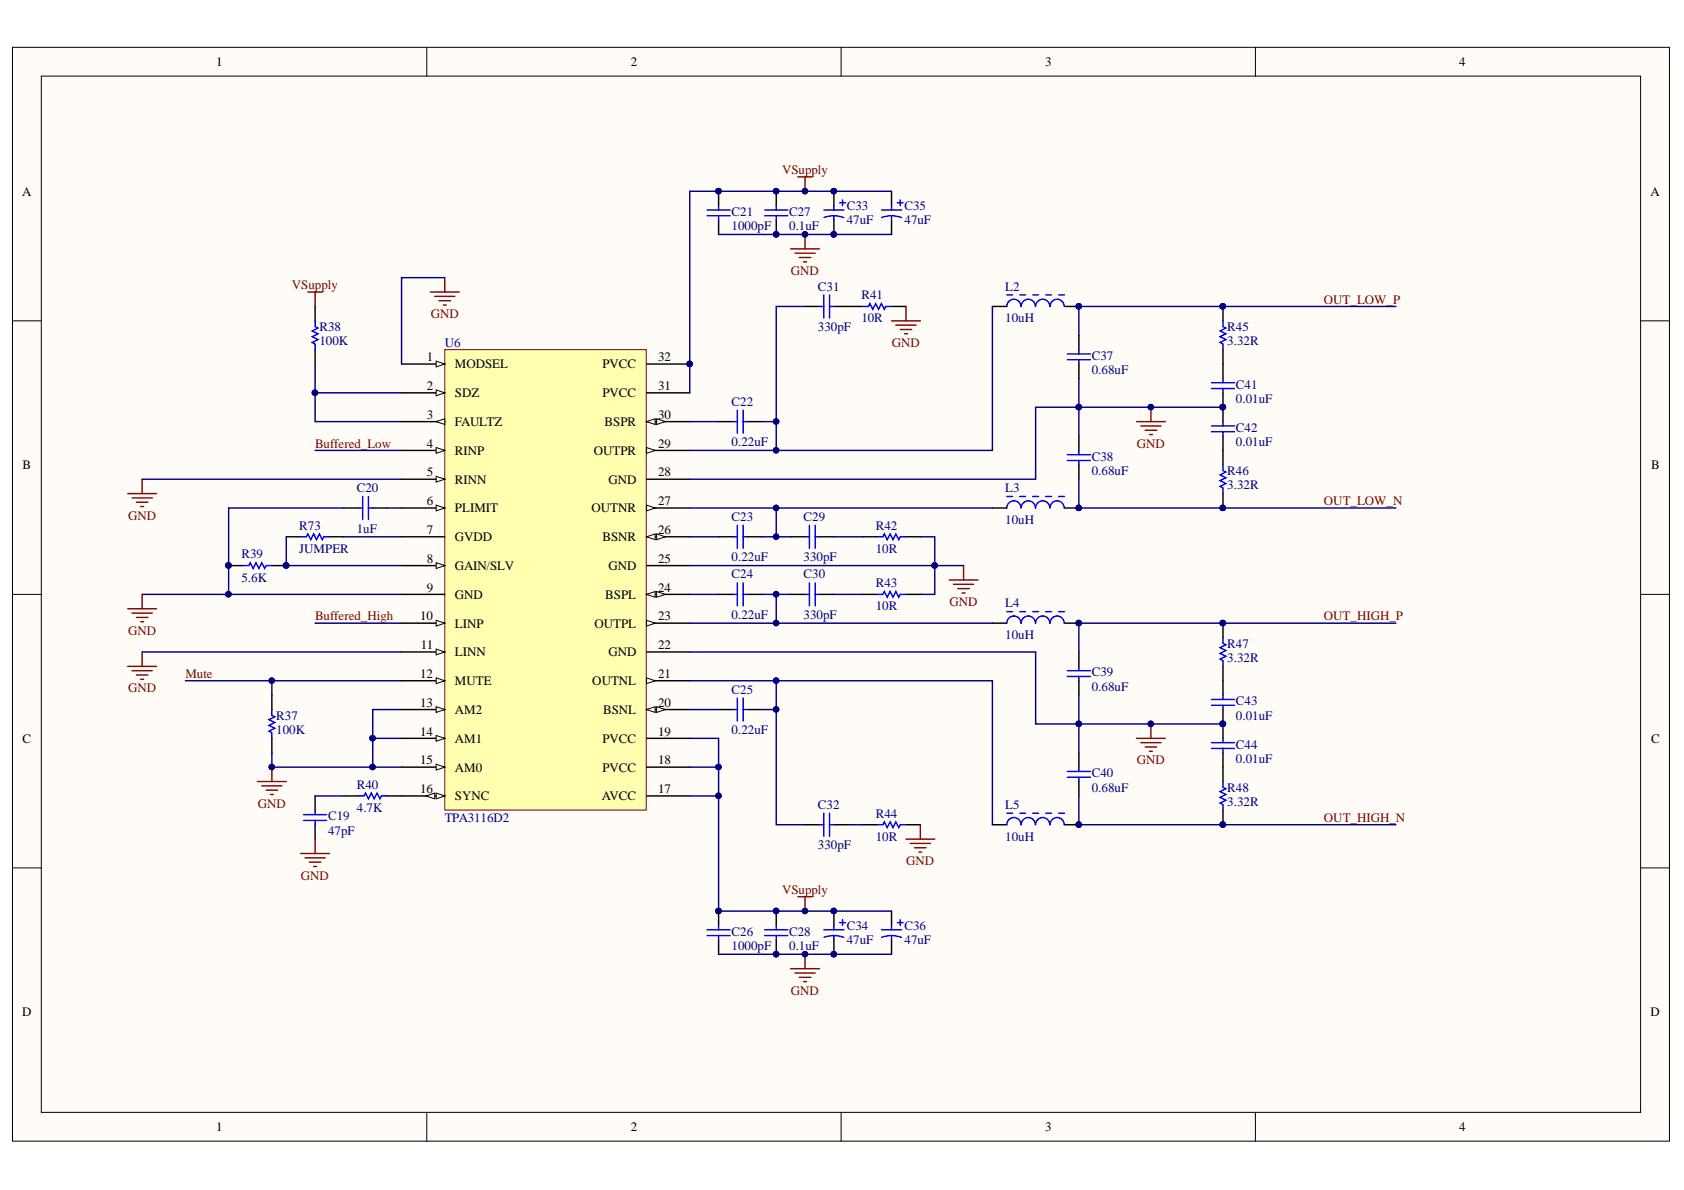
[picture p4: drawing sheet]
<svg xmlns="http://www.w3.org/2000/svg" width="297mm" height="210mm" viewBox="0 0 297 210" stroke-linecap="round" stroke-linejoin="round" font-family="sans-serif">
<defs><g id="words">
<g font-size="2.3">
<text x="38.2" y="11.7">1</text>
<text x="111.2" y="11.7">2</text>
<text x="184.3" y="11.7">3</text>
<text x="257.4" y="11.7">4</text>
<text x="3.9" y="34.5">A</text>
<text x="291.1" y="34.5">A</text>
<text x="75.3" y="63.7">1</text>
<text x="80.2" y="65">MODSEL</text>
<text x="106.3" y="65">PVCC</text>
<text x="116.1" y="63.7">32</text>
<text x="75.3" y="68.8">2</text>
<text x="80.2" y="70.1">SDZ</text>
<text x="106.3" y="70.1">PVCC</text>
<text x="116.1" y="68.8">31</text>
<text x="75.3" y="73.9">3</text>
<text x="80.2" y="75.1">FAULTZ</text>
<text x="106.6" y="75.1">BSPR</text>
<text x="116.1" y="73.9">30</text>
<text x="4" y="82.8">B</text>
<text x="75.3" y="79">4</text>
<text x="80.2" y="80.2">RINP</text>
<text x="104.7" y="80.2">OUTPR</text>
<text x="116.1" y="79">29</text>
<text x="291.2" y="82.8">B</text>
<text x="75.3" y="84">5</text>
<text x="75.3" y="89.1">6</text>
<text x="80.2" y="85.3">RINN</text>
<text x="107.3" y="85.3">GND</text>
<text x="116.1" y="89.1">27</text>
<text x="116.1" y="84">28</text>
<text x="75.3" y="94.2">7</text>
<text x="80.2" y="90.4">PLIMIT</text>
<text x="80.2" y="95.4">GVDD</text>
<text x="104.4" y="90.4">OUTNR</text>
<text x="106.3" y="95.4">BSNR</text>
<text x="116.1" y="94.2">26</text>
<text x="75.3" y="99.3">8</text>
<text x="80.2" y="100.5">GAIN/SLV</text>
<text x="107.3" y="100.5">GND</text>
<text x="116.1" y="99.3">25</text>
<text x="75.3" y="104.4">9</text>
<text x="80.2" y="105.6">GND</text>
<text x="106.8" y="105.6">BSPL</text>
<text x="116.1" y="104.4">24</text>
<text x="74.1" y="109.4">10</text>
<text x="80.2" y="110.7">LINP</text>
<text x="104.9" y="110.7">OUTPL</text>
<text x="116.1" y="109.4">23</text>
<text x="74.1" y="119.6">12</text>
<text x="74.2" y="114.5">11</text>
<text x="80.2" y="115.8">LINN</text>
<text x="107.3" y="115.8">GND</text>
<text x="116.1" y="119.6">21</text>
<text x="116.1" y="114.5">22</text>
<text x="74.1" y="124.6">13</text>
<text x="80.2" y="120.8">MUTE</text>
<text x="80.2" y="125.9">AM2</text>
<text x="104.5" y="120.8">OUTNL</text>
<text x="106.4" y="125.9">BSNL</text>
<text x="116.1" y="124.6">20</text>
<text x="4" y="131">C</text>
<text x="74.1" y="129.8">14</text>
<text x="80.2" y="131">AM1</text>
<text x="106.3" y="131">PVCC</text>
<text x="116.1" y="129.8">19</text>
<text x="291.2" y="131">C</text>
<text x="74.1" y="134.8">15</text>
<text x="80.2" y="136.1">AM0</text>
<text x="106.3" y="136.1">PVCC</text>
<text x="116.1" y="134.8">18</text>
<text x="74.1" y="139.9">16</text>
<text x="80.2" y="141.2">SYNC</text>
<text x="106.2" y="141.2">AVCC</text>
<text x="116.1" y="139.9">17</text>
<text x="3.9" y="179.2">D</text>
<text x="291.1" y="179.2">D</text>
<text x="38.2" y="199.6">1</text>
<text x="111.2" y="199.6">2</text>
<text x="184.3" y="199.6">3</text>
<text x="257.4" y="199.6">4</text>
</g>
<g font-size="2.3" fill="#800000">
<text x="137.9" y="30.7">VSupply</text>
<text x="51.5" y="51">VSupply</text>
<text x="139.5" y="48.5">GND</text>
<text x="233.5" y="53.6">OUT_LOW_P</text>
<text x="76" y="56.1">GND</text>
<text x="157.3" y="61.2">GND</text>
<text x="55.6" y="79">Buffered_Low</text>
<text x="200.5" y="79">GND</text>
<text x="233.5" y="89.1">OUT_LOW_N</text>
<text x="22.6" y="91.6">GND</text>
<text x="167.5" y="106.9">GND</text>
<text x="22.6" y="112">GND</text>
<text x="55.6" y="109.4">Buffered_High</text>
<text x="233.5" y="109.4">OUT_HIGH_P</text>
<text x="32.7" y="119.6">Mute</text>
<text x="22.6" y="122.1">GND</text>
<text x="200.5" y="134.8">GND</text>
<text x="45.5" y="142.4">GND</text>
<text x="233.5" y="145">OUT_HIGH_N</text>
<text x="53.1" y="155.2">GND</text>
<text x="159.8" y="152.6">GND</text>
<text x="137.9" y="157.7">VSupply</text>
<text x="139.5" y="175.4">GND</text>
</g>
<g font-size="2.3" fill="#000080">
<text x="129.1" y="38.1">C21</text>
<text x="129.1" y="40.6">1000pF</text>
<text x="139.2" y="38.1">C27</text>
<text x="139.2" y="40.6">0.1uF</text>
<text x="149.4" y="37.1">C33</text>
<text x="149.4" y="39.6">47uF</text>
<text x="159.6" y="37.1">C35</text>
<text x="159.6" y="39.6">47uF</text>
<text x="144.3" y="51.3">C31</text>
<text x="151.9" y="52.8">R41</text>
<text x="177.3" y="51.3">L2</text>
<text x="56.3" y="58.4">R38</text>
<text x="144.3" y="58.4">330pF</text>
<text x="151.9" y="56.9">10R</text>
<text x="177.3" y="56.9">10uH</text>
<text x="216.5" y="58.4">R45</text>
<text x="56.3" y="60.9">100K</text>
<text x="78.5" y="61.2">U6</text>
<text x="192.6" y="63.5">C37</text>
<text x="192.6" y="66">0.68uF</text>
<text x="216.5" y="60.9">3.32R</text>
<text x="129.1" y="71.6">C22</text>
<text x="218" y="68.5">C41</text>
<text x="218" y="71.1">0.01uF</text>
<text x="218" y="76.2">C42</text>
<text x="129.1" y="78.7">0.22uF</text>
<text x="192.6" y="81.3">C38</text>
<text x="192.6" y="83.8">0.68uF</text>
<text x="216.5" y="83.8">R46</text>
<text x="218" y="78.7">0.01uF</text>
<text x="62.9" y="86.8">C20</text>
<text x="177.3" y="86.8">L3</text>
<text x="216.5" y="86.3">3.32R</text>
<text x="52.8" y="93.4">R73</text>
<text x="62.9" y="93.9">1uF</text>
<text x="129.1" y="91.9">C23</text>
<text x="141.7" y="91.9">C29</text>
<text x="154.5" y="93.4">R42</text>
<text x="177.3" y="92.4">10uH</text>
<text x="42.6" y="98.5">R39</text>
<text x="52.8" y="97.5">JUMPER</text>
<text x="129.1" y="99">0.22uF</text>
<text x="141.7" y="99">330pF</text>
<text x="154.5" y="97.5">10R</text>
<text x="42.6" y="102.6">5.6K</text>
<text x="129.1" y="102">C24</text>
<text x="141.7" y="102">C30</text>
<text x="154.5" y="103.6">R43</text>
<text x="154.5" y="107.7">10R</text>
<text x="177.3" y="107.2">L4</text>
<text x="129.1" y="109.2">0.22uF</text>
<text x="141.7" y="109.2">330pF</text>
<text x="177.3" y="112.7">10uH</text>
<text x="192.6" y="119.3">C39</text>
<text x="216.5" y="114.3">R47</text>
<text x="216.5" y="116.8">3.32R</text>
<text x="129.1" y="122.4">C25</text>
<text x="192.6" y="121.9">0.68uF</text>
<text x="218" y="124.4">C43</text>
<text x="48.7" y="126.9">R37</text>
<text x="48.7" y="129.5">100K</text>
<text x="129.1" y="129.5">0.22uF</text>
<text x="218" y="126.9">0.01uF</text>
<text x="192.6" y="137.1">C40</text>
<text x="218" y="132">C44</text>
<text x="218" y="134.6">0.01uF</text>
<text x="62.9" y="139.1">R40</text>
<text x="62.9" y="143.2">4.7K</text>
<text x="144.3" y="142.7">C32</text>
<text x="177.3" y="142.7">L5</text>
<text x="192.6" y="139.6">0.68uF</text>
<text x="216.5" y="139.6">R48</text>
<text x="216.5" y="142.2">3.32R</text>
<text x="57.9" y="144.7">C19</text>
<text x="57.9" y="147.3">47pF</text>
<text x="78.5" y="145">TPA3116D2</text>
<text x="144.3" y="149.8">330pF</text>
<text x="154.5" y="144.2">R44</text>
<text x="154.5" y="148.3">10R</text>
<text x="177.3" y="148.3">10uH</text>
<text x="129.1" y="165">C26</text>
<text x="129.1" y="167.6">1000pF</text>
<text x="139.2" y="165">C28</text>
<text x="139.2" y="167.6">0.1uF</text>
<text x="149.4" y="164">C34</text>
<text x="149.4" y="166.6">47uF</text>
<text x="159.6" y="164">C36</text>
<text x="159.6" y="166.6">47uF</text>
</g>
</g></defs>
<g fill="#fffcf8" stroke="#000" stroke-width=".18">
<path d="M2.2 8.3h292.3v193h-292.3z"/>
<path d="M7.3 13.4h282.1v182.8h-282.1z"/>
</g>
<path d="M75.3 8.3v5.1M148.4 8.3v5.1M221.4 8.3v5.1M2.2 56.6h5.1M289.4 56.6h5.1M2.2 104.8h5.1M289.4 104.8h5.1M2.2 153.1h5.1M289.4 153.1h5.1M75.3 196.3v5M148.4 196.3v5M221.4 196.3v5" fill="none" stroke="#000" stroke-width=".18"/>
<path d="M78.5 61.7h35.5v81.2h-35.5z" fill="#ffffb0" stroke="#800000" stroke-width=".18"/>
<path d="M70.8 64.2h7.7" fill="none" stroke="#000" stroke-width=".25"/>
<path d="M76.9 63.7l1.6 .5-1.6 .5z" fill="#fffcf8"/>
<path d="M76.9 63.7l1.6 .5-1.6 .5z" fill="none" stroke="#000" stroke-width=".18"/>
<path d="M70.8 69.3h7.7" fill="none" stroke="#000" stroke-width=".25"/>
<path d="M76.9 68.8l1.6 .5-1.6 .5z" fill="#fffcf8"/>
<path d="M76.9 68.8l1.6 .5-1.6 .5z" fill="none" stroke="#000" stroke-width=".18"/>
<path d="M70.8 74.4h7.7" fill="none" stroke="#000" stroke-width=".25"/>
<path d="M76.9 74.4l1.6-.5v1z" fill="#fffcf8"/>
<path d="M76.9 74.4l1.6-.5v1z" fill="none" stroke="#000" stroke-width=".18"/>
<path d="M70.8 79.4h7.7" fill="none" stroke="#000" stroke-width=".25"/>
<path d="M76.9 78.9l1.6 .5-1.6 .6z" fill="#fffcf8"/>
<path d="M76.9 78.9l1.6 .5-1.6 .6z" fill="none" stroke="#000" stroke-width=".18"/>
<path d="M70.8 84.5h7.7" fill="none" stroke="#000" stroke-width=".25"/>
<path d="M76.9 84l1.6 .5-1.6 .5z" fill="#fffcf8"/>
<path d="M76.9 84l1.6 .5-1.6 .5z" fill="none" stroke="#000" stroke-width=".18"/>
<path d="M70.8 89.6h7.7" fill="none" stroke="#000" stroke-width=".25"/>
<path d="M76.9 89.1l1.6 .5-1.6 .5z" fill="#fffcf8"/>
<path d="M76.9 89.1l1.6 .5-1.6 .5z" fill="none" stroke="#000" stroke-width=".18"/>
<path d="M70.8 94.7h7.7M70.8 99.8h7.7" fill="none" stroke="#000" stroke-width=".25"/>
<path d="M76.9 99.3l1.6 .5-1.6 .5z" fill="#fffcf8"/>
<path d="M76.9 99.3l1.6 .5-1.6 .5z" fill="none" stroke="#000" stroke-width=".18"/>
<path d="M70.8 104.8h7.7M70.8 109.9h7.7" fill="none" stroke="#000" stroke-width=".25"/>
<path d="M76.9 109.4l1.6 .5-1.6 .5z" fill="#fffcf8"/>
<path d="M76.9 109.4l1.6 .5-1.6 .5z" fill="none" stroke="#000" stroke-width=".18"/>
<path d="M70.8 115h7.7" fill="none" stroke="#000" stroke-width=".25"/>
<path d="M76.9 114.5l1.6 .5-1.6 .5z" fill="#fffcf8"/>
<path d="M76.9 114.5l1.6 .5-1.6 .5z" fill="none" stroke="#000" stroke-width=".18"/>
<path d="M70.8 120.1h7.7" fill="none" stroke="#000" stroke-width=".25"/>
<path d="M76.9 119.6l1.6 .5-1.6 .5z" fill="#fffcf8"/>
<path d="M76.9 119.6l1.6 .5-1.6 .5z" fill="none" stroke="#000" stroke-width=".18"/>
<path d="M70.8 125.2h7.7" fill="none" stroke="#000" stroke-width=".25"/>
<path d="M76.9 124.7l1.6 .5-1.6 .5z" fill="#fffcf8"/>
<path d="M76.9 124.7l1.6 .5-1.6 .5z" fill="none" stroke="#000" stroke-width=".18"/>
<path d="M70.8 130.2h7.7" fill="none" stroke="#000" stroke-width=".25"/>
<path d="M76.9 129.7l1.6 .5-1.6 .5z" fill="#fffcf8"/>
<path d="M76.9 129.7l1.6 .5-1.6 .5z" fill="none" stroke="#000" stroke-width=".18"/>
<path d="M70.8 135.3h7.7" fill="none" stroke="#000" stroke-width=".25"/>
<path d="M76.9 134.8l1.6 .5-1.6 .5z" fill="#fffcf8"/>
<path d="M76.9 134.8l1.6 .5-1.6 .5z" fill="none" stroke="#000" stroke-width=".18"/>
<path d="M70.8 140.4h7.7" fill="none" stroke="#000" stroke-width=".25"/>
<path d="M76.9 139.9l1.6 .5-1.6 .5z" fill="#fffcf8"/>
<path d="M76.9 139.9l1.6 .5-1.6 .5z" fill="none" stroke="#000" stroke-width=".18"/>
<path d="M75.2 140.4l1.5-.5v1z" fill="#fffcf8"/>
<path d="M75.2 140.4l1.5-.5v1z" fill="none" stroke="#000" stroke-width=".18"/>
<path d="M114 135.3h7.7M114 130.2h7.7M114 125.2h7.7M114 140.4h7.7" fill="none" stroke="#000" stroke-width=".25"/>
<path d="M114 125.2l1.6-.5v1z" fill="#fffcf8"/>
<path d="M114 125.2l1.6-.5v1z" fill="none" stroke="#000" stroke-width=".18"/>
<path d="M115.8 124.7l1.5 .5-1.5 .5z" fill="#fffcf8"/>
<path d="M115.8 124.7l1.5 .5-1.5 .5z" fill="none" stroke="#000" stroke-width=".18"/>
<path d="M114 120.1h7.7" fill="none" stroke="#000" stroke-width=".25"/>
<path d="M114 119.6l1.6 .5-1.6 .5z" fill="#fffcf8"/>
<path d="M114 119.6l1.6 .5-1.6 .5z" fill="none" stroke="#000" stroke-width=".18"/>
<path d="M114 115h7.7M114 109.9h7.7" fill="none" stroke="#000" stroke-width=".25"/>
<path d="M114 109.4l1.6 .5-1.6 .5z" fill="#fffcf8"/>
<path d="M114 109.4l1.6 .5-1.6 .5z" fill="none" stroke="#000" stroke-width=".18"/>
<path d="M114 104.8h7.7" fill="none" stroke="#000" stroke-width=".25"/>
<path d="M114 104.8l1.6-.5v1.1z" fill="#fffcf8"/>
<path d="M114 104.8l1.6-.5v1.1z" fill="none" stroke="#000" stroke-width=".18"/>
<path d="M115.8 104.3l1.5 .5-1.5 .6z" fill="#fffcf8"/>
<path d="M115.8 104.3l1.5 .5-1.5 .6z" fill="none" stroke="#000" stroke-width=".18"/>
<path d="M114 99.8h7.7M114 94.7h7.7" fill="none" stroke="#000" stroke-width=".25"/>
<path d="M114 94.7l1.6-.5v1z" fill="#fffcf8"/>
<path d="M114 94.7l1.6-.5v1z" fill="none" stroke="#000" stroke-width=".18"/>
<path d="M115.8 94.2l1.5 .5-1.5 .5z" fill="#fffcf8"/>
<path d="M115.8 94.2l1.5 .5-1.5 .5z" fill="none" stroke="#000" stroke-width=".18"/>
<path d="M114 89.6h7.7" fill="none" stroke="#000" stroke-width=".25"/>
<path d="M114 89.1l1.6 .5-1.6 .5z" fill="#fffcf8"/>
<path d="M114 89.1l1.6 .5-1.6 .5z" fill="none" stroke="#000" stroke-width=".18"/>
<path d="M114 79.4h7.7M114 84.5h7.7" fill="none" stroke="#000" stroke-width=".25"/>
<path d="M114 78.9l1.6 .5-1.6 .6z" fill="#fffcf8"/>
<path d="M114 78.9l1.6 .5-1.6 .6z" fill="none" stroke="#000" stroke-width=".18"/>
<path d="M114 74.4h7.7" fill="none" stroke="#000" stroke-width=".25"/>
<path d="M114 74.4l1.6-.5v1z" fill="#fffcf8"/>
<path d="M114 74.4l1.6-.5v1z" fill="none" stroke="#000" stroke-width=".18"/>
<path d="M115.8 73.9l1.5 .5-1.5 .5z" fill="#fffcf8"/>
<path d="M115.8 73.9l1.5 .5-1.5 .5z" fill="none" stroke="#000" stroke-width=".18"/>
<g fill="none" stroke="#000" stroke-width=".25">
<path d="M126.8 33.7v2.6M126.8 38.8v2.6M136.9 33.7v2.6M136.9 38.8v2.6M147.1 33.7v2.6M147.1 38.8v2.6M157.3 33.7v2.6M157.3 38.8v2.6M55.6 54.1v2.5M142 54.1h2.5M147.1 54.1h5.1M157.3 54.1h2.5"/>
<path d="M175 54.1h2.6M187.8 54.1h2.5M190.3 59.1v2.6M215.7 54.1v2.5M55.6 61.7v2.5M114 69.3h7.7M114 64.2h7.7M126.8 74.4h2.5M131.8 74.4h2.6M190.3 64.2v2.6M190.3 76.9v2.5M215.7 61.7v5.1"/>
<path d="M215.7 69.3v5.1M215.7 76.9v5.1M40.3 99.8h2.6M48 99.8h2.5M50.5 94.7h2.5M58.1 94.7h2.6M60.7 89.6h2.5M65.7 89.6h2.6M126.8 94.7h2.5M131.8 94.7h2.6M139.5 94.7h2.5M144.5 94.7h2.6"/>
<path d="M152.2 94.7h2.5M159.8 94.7h2.5M175 89.6h2.6M187.8 89.6h2.5M190.3 82v2.5M215.7 87.1v2.5M126.8 104.8h2.5M131.8 104.8h2.6M139.5 104.8h2.5M144.5 104.8h2.6M152.2 104.8h2.5M159.8 104.8h2.5"/>
<path d="M175 109.9h2.6M187.8 109.9h2.5M190.3 115v2.5M215.7 109.9v2.6M215.7 117.5v5.1M48 122.6v2.6M48 130.2v2.6M126.8 125.2h2.5M131.8 125.2h2.6M190.3 120.1v2.5M190.3 132.8v2.5M190.3 137.9v2.5"/>
<path d="M215.7 125.2v5M215.7 132.8v5.1M55.6 140.4v2.5M55.6 145.5v2.5M60.7 140.4h2.5M68.3 140.4h2.5M142 145.5h2.5M147.1 145.5h2.5M152.2 145.5h2.5M159.8 145.5h2.5M175 145.5h2.6M187.8 145.5h2.5"/>
<path d="M215.7 142.9v2.6M126.8 160.7v2.5M126.8 165.8v2.5M136.9 160.7v2.5M136.9 165.8v2.5M147.1 160.7v2.5M147.1 165.8v2.5M157.3 160.7v2.5M157.3 165.8v2.5"/>
</g>
<g fill="#000080" stroke="#000080" stroke-width=".18">
<circle cx="121.6" cy="64.2" r=".48"/>
<circle cx="142" cy="41.3" r=".48"/>
<circle cx="55.5" cy="69.3" r=".49"/>
<circle cx="40.3" cy="99.7" r=".49"/>
<circle cx="50.5" cy="99.7" r=".49"/>
<circle cx="47.9" cy="135.3" r=".48"/>
<circle cx="47.9" cy="120.1" r=".48"/>
<circle cx="65.7" cy="130.2" r=".49"/>
<circle cx="65.7" cy="135.3" r=".49"/>
<circle cx="126.7" cy="33.7" r=".48"/>
<circle cx="136.9" cy="41.3" r=".48"/>
<circle cx="136.9" cy="33.7" r=".48"/>
<circle cx="147.1" cy="33.7" r=".48"/>
<circle cx="147.1" cy="41.3" r=".48"/>
<circle cx="142" cy="33.7" r=".48"/>
<circle cx="136.9" cy="94.7" r=".48"/>
<circle cx="136.9" cy="104.8" r=".48"/>
<circle cx="136.9" cy="125.1" r=".48"/>
<circle cx="136.9" cy="74.3" r=".48"/>
<circle cx="190.3" cy="54" r=".48"/>
<circle cx="190.3" cy="89.6" r=".48"/>
<circle cx="190.3" cy="109.9" r=".48"/>
<circle cx="190.3" cy="145.4" r=".48"/>
<circle cx="215.7" cy="54" r=".49"/>
<circle cx="215.7" cy="109.9" r=".49"/>
<circle cx="215.7" cy="89.6" r=".49"/>
<circle cx="215.7" cy="145.4" r=".49"/>
<circle cx="215.7" cy="71.8" r=".49"/>
<circle cx="215.7" cy="127.7" r=".49"/>
<circle cx="136.9" cy="120.1" r=".48"/>
<circle cx="136.9" cy="79.4" r=".48"/>
<circle cx="136.9" cy="89.6" r=".48"/>
<circle cx="136.9" cy="109.9" r=".48"/>
<circle cx="164.9" cy="99.7" r=".48"/>
<circle cx="203" cy="71.8" r=".48"/>
<circle cx="203" cy="127.7" r=".48"/>
<circle cx="142" cy="168.3" r=".48"/>
<circle cx="126.7" cy="160.7" r=".48"/>
<circle cx="136.9" cy="168.3" r=".48"/>
<circle cx="136.9" cy="160.7" r=".48"/>
<circle cx="147.1" cy="160.7" r=".48"/>
<circle cx="147.1" cy="168.3" r=".48"/>
<circle cx="142" cy="160.7" r=".48"/>
<circle cx="126.7" cy="135.3" r=".48"/>
<circle cx="190.3" cy="71.8" r=".48"/>
<circle cx="190.3" cy="127.7" r=".48"/>
<circle cx="126.7" cy="140.4" r=".48"/>
<circle cx="40.3" cy="104.8" r=".49"/>
</g>
<g fill="none" stroke="#800000" stroke-width=".25">
<path d="M140.7 31.2h2.6M142 31.2v2.5M54.3 51.5h2.6M55.6 51.5v2.6M75.9 51.5h5.1M76.7 52.3h3.5M77.4 53h2.1M78.2 53.8h.5M78.5 49v2.5M139.5 43.9h5M140.2 44.7h3.6M141 45.4h2"/>
<path d="M141.8 46.2h.5M142 41.4v2.5M157.3 56.6h5M158 57.4h3.6M158.8 58.1h2M159.5 58.9h.6M159.8 54.1v2.5M200.5 74.4h5.1M201.2 75.1h3.6M202 75.9h2M202.8 76.7h.5M203 71.8v2.6"/>
<path d="M22.5 87.1h5.1M23.3 87.8h3.6M24.1 88.6h2M24.8 89.4h.5M25.1 84.5v2.6M170 99.8v2.5M22.5 107.4h5.1M22.5 117.5h5.1M23.3 108.1h3.6M23.3 118.3h3.6M24.1 108.9h2M24.1 119.1h2"/>
<path d="M24.8 109.7h.5M24.8 119.8h.5M25.1 104.8v2.6M25.1 115v2.5M167.4 102.3h5.1M168.2 103.1h3.5M168.9 103.8h2.1M169.7 104.6h.5M45.4 137.9h5.1M46.2 138.6h3.5M46.9 139.4h2.1M48 135.3v2.6"/>
<path d="M200.5 130.2h5.1M201.2 131h3.6M202 131.8h2M202.8 132.5h.5M203 127.7v2.5M47.7 140.1h.5M53 150.6h5.1M53.8 151.3h3.6M54.6 152.1h2M55.3 152.8h.5M55.6 148v2.6M140.7 158.2h2.6"/>
<path d="M142 158.2v2.5M159.8 148h5.1M160.6 148.8h3.5M161.3 149.5h2.1M162.1 150.3h.5M162.3 145.5v2.5M139.5 170.9h5M140.2 171.6h3.6M141 172.4h2M141.8 173.2h.5M142 168.3v2.6"/>
</g>
<g fill="none" stroke="#000080" stroke-width=".25">
<path d="M157.3 33.7h-35.6v35.6M78.5 49h-7.7v15.2M126.8 41.4h30.5M142 54.1h-5.1v20.3h-2.5M175 54.1v25.3h-53.3M246.2 54.1h-55.9v5M55.6 64.2v5.1h15.2M55.6 69.3v5.1h15.2M55.6 79.4h15.2M121.7 74.4h5.1M136.9 74.4v5M190.3 66.8v10.1"/>
<path d="M215.7 71.8h-33v12.7h-61M25.1 84.5h45.7M50.5 94.7v5.1h20.3M60.7 89.6h-20.4v15.2M60.7 94.7h10.1M68.3 89.6h2.5M121.7 89.6h53.3M121.7 94.7h5.1M121.7 99.8h48.3M134.4 94.7h5.1M136.9 89.6v5.1M147.1 94.7h5.1"/>
<path d="M162.3 94.7h2.6v10.1h-2.6M190.3 84.5v5.1h55.9M25.1 104.8h45.7M25.1 115h45.7M55.6 109.9h15.2M121.7 115h61v12.7h33M121.7 109.9h53.3M121.7 104.8h5.1M134.4 104.8h5.1M136.9 104.8v5.1M147.1 104.8h5.1M246.2 109.9h-55.9v5.1"/>
<path d="M32.7 120.1h15.3M48 132.8v2.5h17.7M65.7 130.2h5.1M70.8 120.1h-22.8v2.5M70.8 125.2h-5.1v10.1h5.1M121.7 130.2h5.1v10.2M121.7 120.1h53.3v25.4M121.7 125.2h5.1M121.7 135.3h5.1M134.4 125.2h2.5v20.3h5.1M136.9 120.1v5.1M190.3 122.6v10.2"/>
<path d="M55.6 140.4h5.1M121.7 140.4h5.1v20.3h30.5M149.6 145.5h2.6M190.3 140.4v5.1h55.9M126.8 168.3h30.5"/>
</g>
<g fill="none" stroke="#00f" stroke-width=".25">
<path d="M124.7 37h4.1M124.7 38.1h4.1M126.8 36.3v.7M126.8 38.1v.7M134.9 37h4.1M134.9 38.1h4.1M136.9 36.3v.7M136.9 38.1v.7M145.3 37h3.6M147.1 38.1l-1.8 .3M147.1 38.1l1.7 .3M147.1 36.3v.7"/>
<path d="M147.1 38.1v.7M148.1 35.8h1M148.6 35.3v1M155.5 37h3.5M157.3 38.1l-1.8 .3M157.3 38.1l1.7 .3M157.3 36.3v.7M157.3 38.1v.7M158.3 35.8h1M158.8 35.3v1M55.6 56.6v1l.5 .3-1 .5 1 .5-1 .5 1 .5-1 .5 .5 .3v1M144.5 54.1h.8"/>
<path d="M145.3 52v4.1M146.3 52v4.1M146.3 54.1h.8M152.2 54.1h1l.2-.6 .6 1.1 .5-1.1 .5 1.1 .5-1.1 .5 1.1 .2-.5h1.1M177.6 52h1M179.9 52h1M180.1 54.1a1.25 1.25 0 0 0-1.3-1.3 1.25 1.25 0 0 0-1.2 1.3M182.2 52h1M182.6 54.1a1.25 1.25 0 0 0-1.2-1.3 1.25 1.25 0 0 0-1.3 1.3M184.5 52h1M185.2 54.1a1.25 1.25 0 0 0-1.3-1.3 1.25 1.25 0 0 0-1.2 1.3M186.7 52h1.1"/>
<path d="M187.7 54.1a1.25 1.25 0 0 0-1.2-1.3 1.25 1.25 0 0 0-1.3 1.3M215.7 56.6v1l.5 .3-1 .5 1 .5-1 .5 1 .5-1 .5 .5 .3v1M129.3 74.4h.8M130.1 72.3v4.1M131.1 72.3v4.1M131.1 74.4h.7M188.3 62.4h4M188.3 63.5h4M190.3 61.7v.7M190.3 63.5v.7M190.3 79.4v.8M213.7 67.5h4.1"/>
<path d="M213.7 68.5h4.1M213.7 75.1h4.1M213.7 76.1h4.1M215.7 66.8v.7M215.7 68.5v.8M215.7 74.4v.7M215.7 76.1v.8M42.9 99.8h1l.2-.5 .5 1 .6-1 .5 1 .5-1 .5 1 .2-.5h1.1M53 94.7h1.1l.2-.5 .5 1 .5-1 .5 1 .5-1 .6 1 .2-.5h1M63.2 89.6h.8M64 87.6v4M65 87.6v4"/>
<path d="M65 89.6h.7M129.3 94.7h.8M130.1 92.7v4M131.1 92.7v4M131.1 94.7h.7M142 94.7h.8M142.8 92.7v4M143.8 94.7h.7M143.8 92.7v4M154.7 94.7h1l.3-.5 .5 1 .5-1 .5 1 .5-1 .5 1 .3-.5h1M177.6 87.6h1M179.9 87.6h1"/>
<path d="M180.1 89.6a1.25 1.25 0 0 0-1.3-1.3 1.25 1.25 0 0 0-1.2 1.3M182.2 87.6h1M182.6 89.6a1.25 1.25 0 0 0-1.2-1.3 1.25 1.25 0 0 0-1.3 1.3M184.5 87.6h1M185.2 89.6a1.25 1.25 0 0 0-1.3-1.3 1.25 1.25 0 0 0-1.2 1.3M186.7 87.6h1.1M187.7 89.6a1.25 1.25 0 0 0-1.2-1.3 1.25 1.25 0 0 0-1.3 1.3M188.3 80.2h4M188.3 81.2h4M190.3 81.2v.8M215.7 82v1l.5 .3-1 .5 1 .5-1 .5 1 .5-1 .5 .5 .3v1M129.3 104.8h.8"/>
<path d="M130.1 102.8v4.1M131.1 102.8v4.1M131.1 104.8h.7M142 104.8h.8M142.8 102.8v4.1M143.8 104.8h.7M143.8 102.8v4.1M154.7 104.8h1l.3-.5 .5 1.1 .5-1.1 .5 1.1 .5-1.1 .5 1.1 .3-.6h1M177.6 107.9h1M179.9 107.9h1M180.1 109.9a1.25 1.25 0 0 0-1.3-1.2 1.25 1.25 0 0 0-1.2 1.2M182.2 107.9h1"/>
<path d="M182.6 109.9a1.25 1.25 0 0 0-1.2-1.2 1.25 1.25 0 0 0-1.3 1.2M184.5 107.9h1M185.2 109.9a1.25 1.25 0 0 0-1.3-1.2 1.25 1.25 0 0 0-1.2 1.2M186.7 107.9h1.1M187.7 109.9a1.25 1.25 0 0 0-1.2-1.2 1.25 1.25 0 0 0-1.3 1.2M188.3 118.3h4M188.3 119.3h4M190.3 117.5v.8M190.3 119.3v.8M215.7 112.5v1l.5 .2-1 .5 1 .5-1 .6 1 .5-1 .5 .5 .2v1M48 125.2v1l.5 .2-1.1 .5 1.1 .5-1.1 .6 1.1 .5-1.1 .5 .6 .2v1M129.3 125.2h.8"/>
<path d="M130.1 123.1v4.1M131.1 123.1v4.1M131.1 125.2h.7M188.3 136.1h4M188.3 137.1h4M190.3 135.3v.8M190.3 137.1v.8M213.7 123.4h4.1M213.7 124.4h4.1M213.7 131h4.1M213.7 132h4.1M215.7 137.9v1l.5 .2-1 .5 1 .5-1 .5 1 .6-1 .5 .5 .2v1"/>
<path d="M215.7 122.6v.8M215.7 124.4v.8M215.7 130.2v.8M215.7 132v.8M53.5 143.7h4.1M53.5 144.7h4.1M55.6 142.9v.8M55.6 144.7v.8M63.2 140.4h1l.3-.5 .5 1 .5-1 .5 1 .5-1 .5 1 .3-.5h1M144.5 145.5h.8M145.3 143.4v4.1M146.3 143.4v4.1"/>
<path d="M146.3 145.5h.8M154.7 145.5h1l.3-.5 .5 1 .5-1 .5 1 .5-1 .5 1 .3-.5h1M177.6 143.4h1M179.9 143.4h1M180.1 145.5a1.25 1.25 0 0 0-1.3-1.3 1.25 1.25 0 0 0-1.2 1.3M182.2 143.4h1M182.6 145.5a1.25 1.25 0 0 0-1.2-1.3 1.25 1.25 0 0 0-1.3 1.3M184.5 143.4h1M185.2 145.5a1.25 1.25 0 0 0-1.3-1.3 1.25 1.25 0 0 0-1.2 1.3M186.7 143.4h1.1M187.7 145.5a1.25 1.25 0 0 0-1.2-1.3 1.25 1.25 0 0 0-1.3 1.3M124.7 164h4.1"/>
<path d="M124.7 165h4.1M126.8 163.2v.8M126.8 165v.8M134.9 164h4.1M134.9 165h4.1M136.9 163.2v.8M136.9 165v.8M145.3 164h3.6M147.1 165l-1.8 .3M147.1 165l1.7 .3M147.1 163.2v.8M147.1 165v.8"/>
<path d="M148.1 162.7h1M148.6 162.2v1M155.5 164h3.5M157.3 165l-1.8 .3M157.3 165l1.7 .3M157.3 163.2v.8M157.3 165v.8M158.3 162.7h1M158.8 162.2v1"/>
</g>
<use href="#words"/>
</svg>
